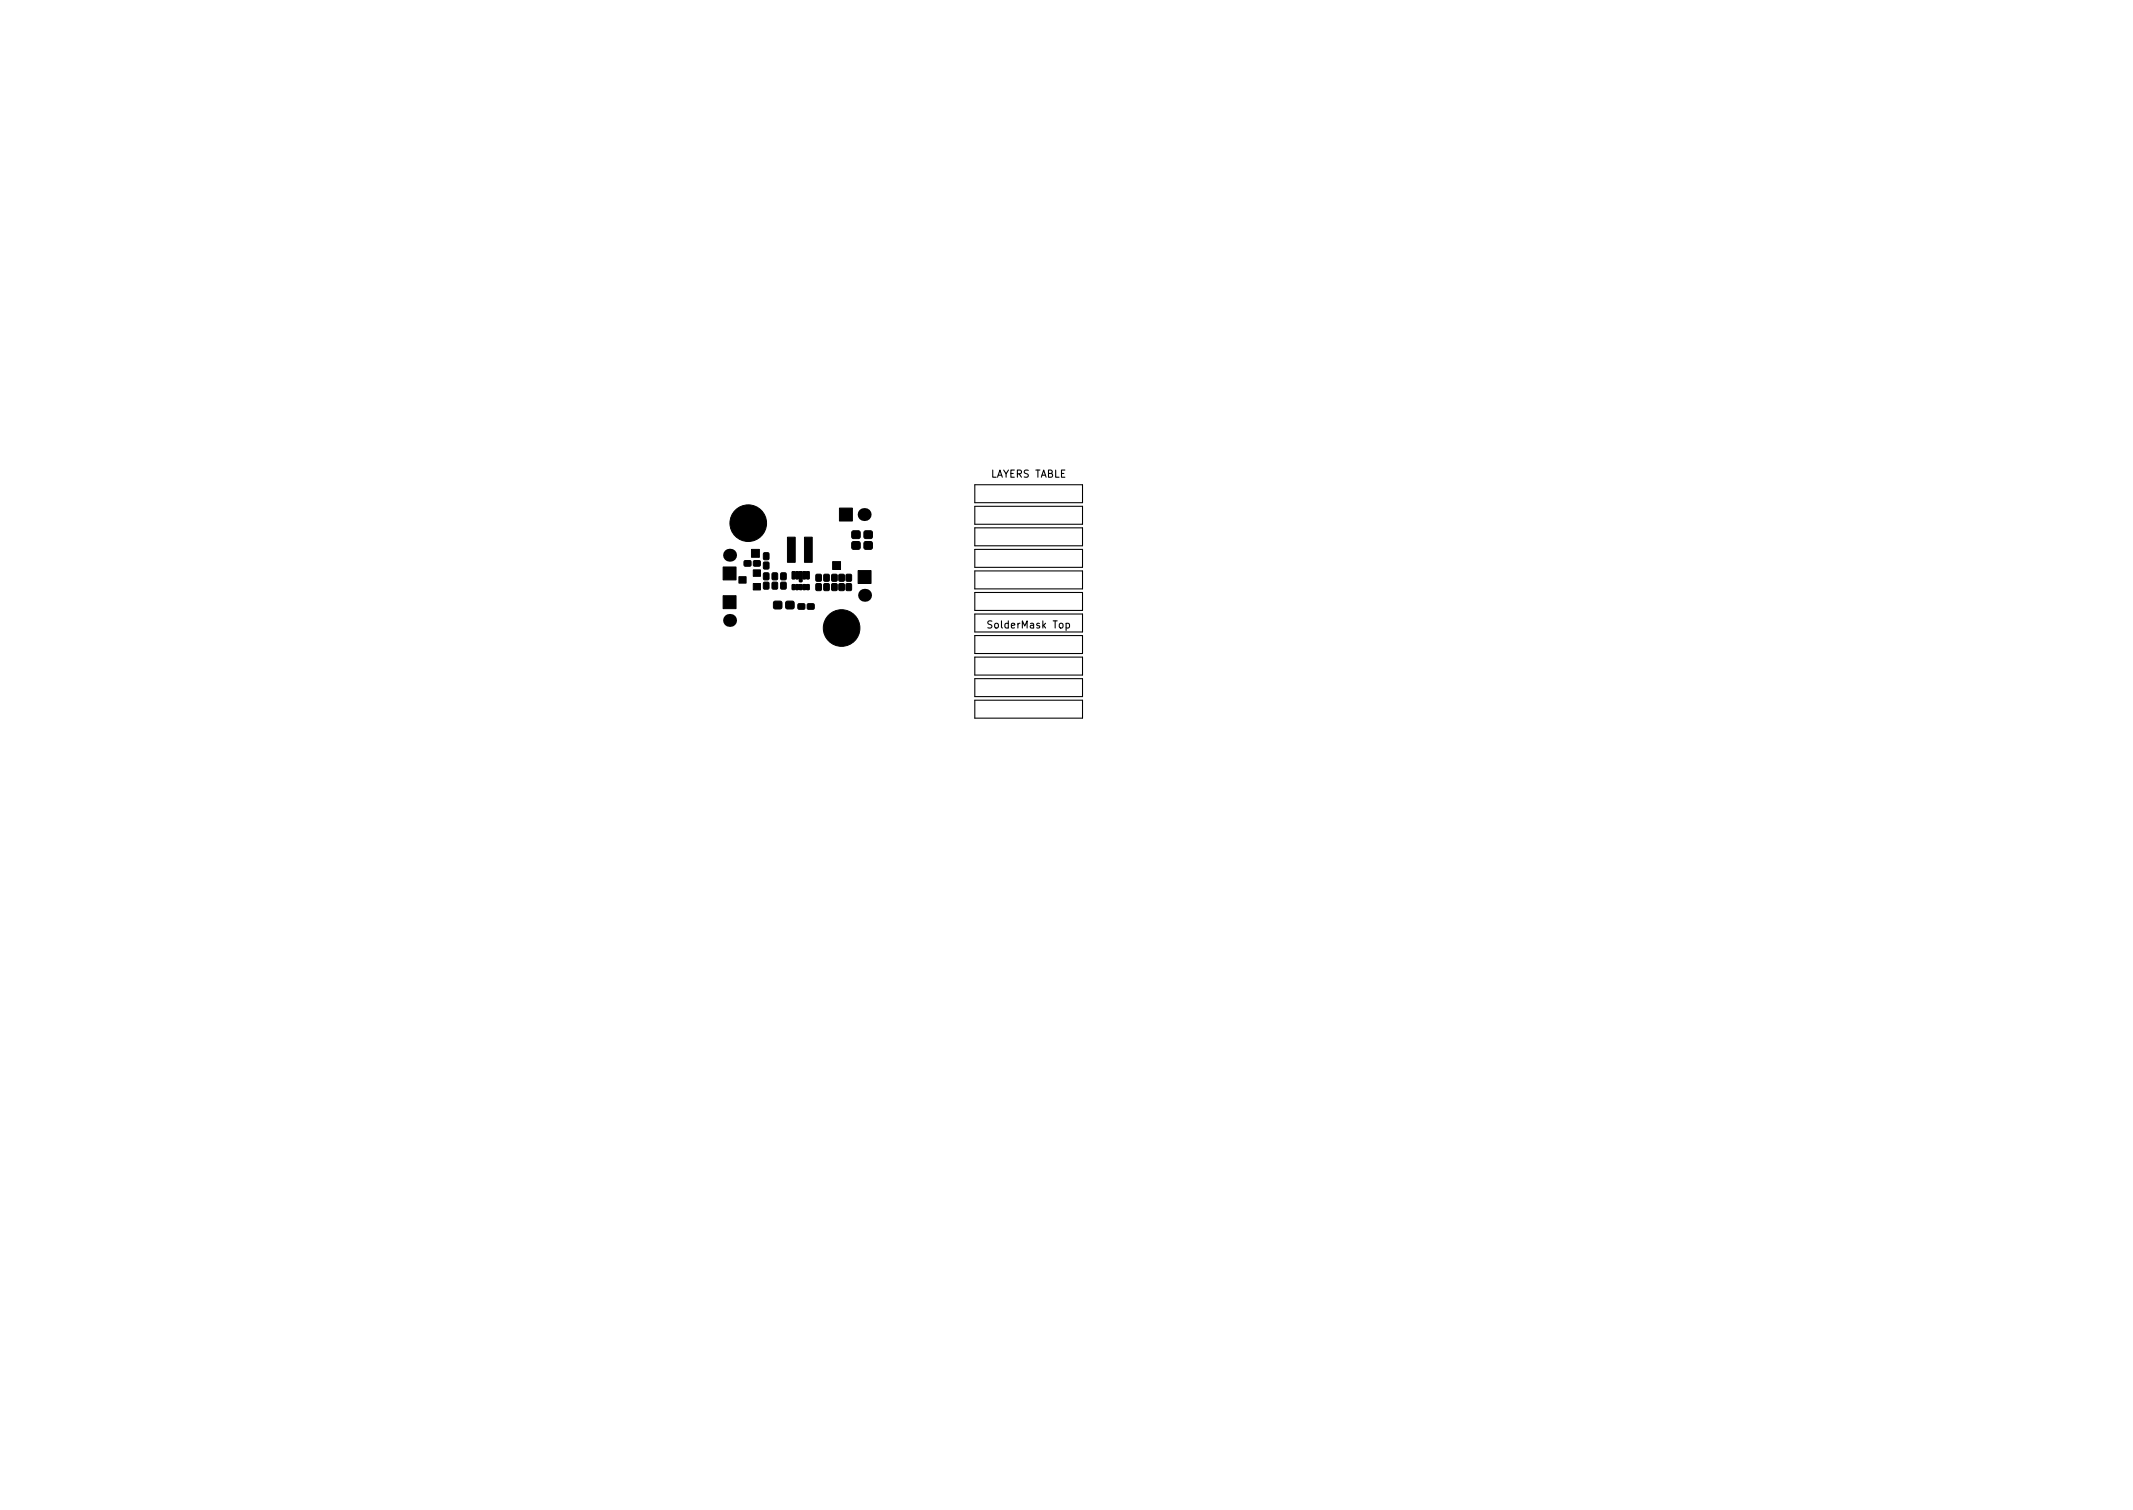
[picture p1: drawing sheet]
<svg xmlns="http://www.w3.org/2000/svg" width="297mm" height="210mm" viewBox="0 0 297 210" stroke-linecap="round" stroke-linejoin="round" font-family="sans-serif">
<defs><g id="words">
<g font-size="1.4">
<text x="137.9" y="66.5">LAYERS TABLE</text>
<text x="137.9" y="87.5">SolderMask Top</text>
</g>
</g></defs>
<path d="M135.8 67.5h15v2.5h-15zM135.8 70.5h15v2.5h-15zM135.8 73.5h15v2.5h-15zM135.8 76.5h15v2.5h-15zM135.8 79.5h15v2.5h-15zM135.8 97.5h15v2.5h-15zM135.8 91.5h15v2.5h-15zM135.8 82.5h15v2.5h-15zM135.8 85.5h15v2.5h-15zM135.8 88.5h15v2.5h-15zM135.8 94.5h15v2.5h-15z" fill="none" stroke="#000" stroke-width=".15"/>
<g fill="#000" stroke="#000" stroke-width=".14">
<path d="M100.7 78.9h1.8v1.8h-1.8zM103.7 78.1h.8l.1 .1v.6h-.2h-.7l-.1-.2zM104.7 76.5h1.1v1.1h-1.1zM105 78.1h.8l.1 .1v.6h-.2h-.7l-.1-.2zM104.9 79.3h1v.9h-1zM106.4 79.8l.5-.1 .2 .1v.8l-.1 .1h-.5h-.2zM106.4 77l.5-.1 .2 .1v.8l-.1 .1h-.5h-.2zM106.4 78.3l.5-.1 .2 .1v.8l-.1 .1h-.5h-.2zM107.6 79.8l.5-.1 .2 .1v.8l-.1 .1h-.5h-.2zM108.8 79.8l.5-.1 .2 .1v.8l-.1 .1h-.5h-.2zM109.7 74.8h1v3.5h-1zM110.3 79.6h.3l.1 .1v.8l-.1 .1-.3-.1z"/>
<path d="M110.8 79.6h.3l.1 .1v.8l-.1 .1-.3-.1zM111.3 79.6h.3l.1 .1v1.2l-.1 .1-.3-.1zM111.8 79.6h.3l.1 .1v.8l-.1 .1-.3-.1zM112 74.8h1.1v3.5h-1.1zM112.3 79.6h.3l.1 .1v.8l-.1 .1-.3-.1zM113.7 80l.5-.1 .2 .1v.8l-.1 .1h-.5h-.2zM114.8 80l.5-.1 .2 .1-.1 .9h-.7zM115.9 78.2h1.2v1.1h-1.2zM115.9 80l.5-.1 .2 .1v.8l-.1 .1h-.5h-.2zM116.9 80l.5-.1 .2 .1v.8l-.1 .1h-.5h-.2zM117.9 80l.5-.1 .2 .1v.8l-.1 .1h-.5h-.2zM116.9 70.7h1.8v1.8h-1.8z"/>
<path d="M118.7 75.5l.2-.1 .8 .1 .1 .2-.1 .7-.2 .1-.8-.1-.1-.2zM118.7 74l.2-.1 .8 .1 .1 .2-.1 .7-.2 .1-.8-.1-.1-.2zM120.4 75.5l.2-.1 .8 .1 .1 .2-.1 .7-.2 .1-.8-.1-.1-.2zM120.4 74l.2-.1 .8 .1 .1 .2-.1 .7-.2 .1-.8-.1-.1-.2zM100.7 82.9h1.8v1.8h-1.8zM102.9 80.3h1v.9h-1zM104.9 81.2h1v.9h-1zM106.4 81.1l.5-.1 .2 .1v.8l-.1 .1h-.5h-.2zM107.6 81.1l.5-.1 .2 .1v.8l-.1 .1h-.5h-.2zM107.8 83.8l.2-.1 .8 .1 .1 .2-.1 .7-.2 .1-.8-.1-.1-.2zM108.8 81.1l.5-.1 .2 .1v.8l-.1 .1h-.5h-.2zM109.5 83.8l.2-.1 .8 .1 .1 .2-.1 .7-.2 .1-.8-.1-.1-.2z"/>
<path d="M110.3 81.4l.4 .1-.1 .6-.3-.1zM110.3 81.4h.4v.7h-.4zM110.3 79.6h.4v1h-.4zM110.8 81.4h.4l-.1 .7-.3-.1zM110.8 81.4h.4v.7h-.4zM110.8 79.6h.4v1h-.4zM111.3 81.4l.4 .1-.1 .6-.3-.1zM111.3 81.4h.4v.7h-.4zM111.3 79.6h.4v1.4h-.4zM111.2 84.1h.8l.1 .1v.6h-.2h-.7l-.1-.1zM111.8 81.4l.4 .1v.5l-.1 .1-.3-.1zM111.8 81.4h.4v.7h-.4z"/>
<path d="M111.8 79.6h.4v1h-.4zM112.3 81.4l.4 .1-.1 .6-.3-.1zM112.3 79.6h.4v1h-.4zM112.3 81.4h.4v.7h-.4zM112.5 84.1h.8l.1 .1v.6h-.2h-.7l-.1-.1zM113.7 81.3l.5-.1 .2 .1v.8l-.1 .1h-.5h-.2zM114.8 81.3l.5-.1 .2 .1-.1 .9h-.7zM115.9 81.3l.5-.1 .2 .1v.8l-.1 .1h-.5h-.2zM116.9 81.3l.5-.1 .2 .1v.8l-.1 .1h-.5h-.2zM117.9 81.3l.5-.1 .2 .1v.8l-.1 .1h-.5h-.2zM119.5 79.4h1.8v1.8h-1.8z"/>
<circle cx="102.3" cy="72.8" r=".45"/>
<circle cx="102.9" cy="74.2" r=".45"/>
<circle cx="102.9" cy="71.5" r=".45"/>
<circle cx="104.2" cy="72.8" r="2.55"/>
<circle cx="104.2" cy="74.7" r=".45"/>
<circle cx="104.2" cy="71" r=".45"/>
<circle cx="105.5" cy="74.2" r=".45"/>
<circle cx="105.5" cy="71.5" r=".45"/>
<circle cx="106.1" cy="72.8" r=".45"/>
<circle cx="115.3" cy="87.4" r=".45"/>
<circle cx="115.9" cy="86.1" r=".45"/>
<circle cx="115.9" cy="88.8" r=".45"/>
<circle cx="117.2" cy="87.4" r="2.55"/>
<circle cx="117.2" cy="85.6" r=".45"/>
<circle cx="117.2" cy="89.3" r=".45"/>
<circle cx="118.5" cy="86.1" r=".45"/>
<circle cx="118.5" cy="88.8" r=".45"/>
<circle cx="119.1" cy="87.4" r=".45"/>
</g>
<g fill="#000">
<circle cx="101.6" cy="77.3" r=".9"/>
<circle cx="120.3" cy="71.6" r=".9"/>
<circle cx="101.6" cy="86.4" r=".9"/>
<circle cx="120.4" cy="82.9" r=".9"/>
</g>
<use href="#words"/>
</svg>
